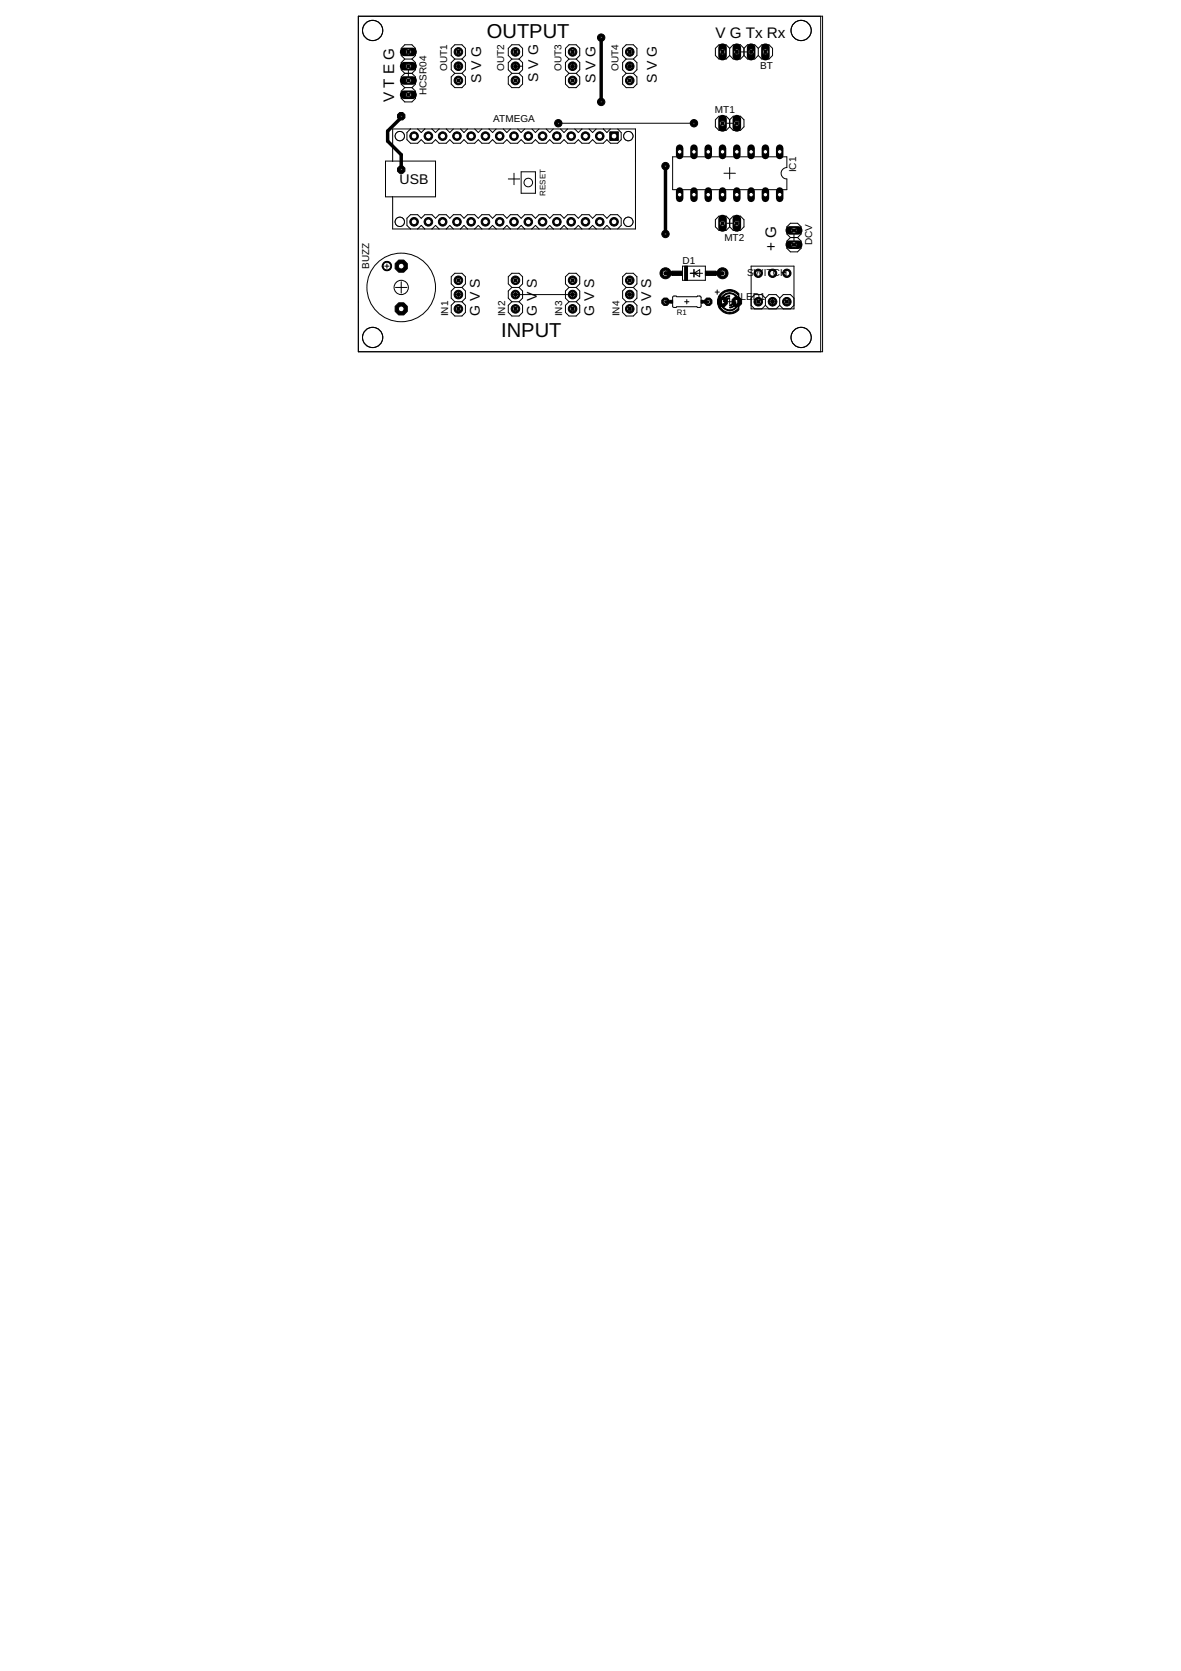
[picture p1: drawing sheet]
<svg xmlns="http://www.w3.org/2000/svg" width="210mm" height="297mm" viewBox="0 0 210 297" stroke-linecap="round" stroke-linejoin="round" font-family="sans-serif">
<defs><g id="words">
<g font-size="3.6">
<text x="86.5" y="6.7">OUTPUT</text>
<text x="89.1" y="60">INPUT</text>
</g>
<g font-size="2.7">
<text x="127.2" y="6.7">V G Tx Rx</text>
<text x="70" y="18.1" transform="rotate(-90 70 18.1)">V T E G</text>
<text x="137.9" y="44.6" transform="rotate(-90 137.9 44.6)">+ G</text>
</g>
<g font-size="2.5">
<text x="85.5" y="14.8" transform="rotate(-90 85.5 14.8)">S V G</text>
<text x="95.7" y="14.6" transform="rotate(-90 95.7 14.6)">S V G</text>
<text x="105.8" y="14.8" transform="rotate(-90 105.8 14.8)">S V G</text>
<text x="116.7" y="14.8" transform="rotate(-90 116.7 14.8)">S V G</text>
<text x="71" y="32.7">USB</text>
<text x="95.4" y="51.2" transform="rotate(-90 95.4 51.2)">S</text>
<text x="85.3" y="56.2" transform="rotate(-90 85.3 56.2)">G V S</text>
<text x="95.4" y="56.2" transform="rotate(-90 95.4 56.2)">G V</text>
<text x="105.6" y="56.2" transform="rotate(-90 105.6 56.2)">G V S</text>
<text x="115.7" y="56.2" transform="rotate(-90 115.7 56.2)">G V S</text>
</g>
<g font-size="1.8">
<text x="75.8" y="16.9" transform="rotate(-90 75.8 16.9)">HCSR04</text>
<text x="79.5" y="12.6" transform="rotate(-90 79.5 12.6)">OUT1</text>
<text x="89.6" y="12.6" transform="rotate(-90 89.6 12.6)">OUT2</text>
<text x="99.8" y="12.6" transform="rotate(-90 99.8 12.6)">OUT3</text>
<text x="109.9" y="12.6" transform="rotate(-90 109.9 12.6)">OUT4</text>
<text x="135.1" y="12.3">BT</text>
<text x="87.7" y="21.7">ATMEGA</text>
<text x="127.1" y="20.1">MT1</text>
<text x="141.5" y="30.7" transform="rotate(-90 141.5 30.7)">IC1</text>
<text x="65.6" y="47.8" transform="rotate(-90 65.6 47.8)">BUZZ</text>
<text x="121.3" y="46.9">D1</text>
<text x="128.8" y="42.8">MT2</text>
<text x="144.4" y="43.6" transform="rotate(-90 144.4 43.6)">DCV</text>
<text x="131.6" y="53.3">LE</text>
<text x="132.8" y="49.1">S</text>
<text x="133.8" y="53.3">D1</text>
<text x="134" y="49.1">WITCH</text>
<text x="79.6" y="56.3" transform="rotate(-90 79.6 56.3)">IN1</text>
<text x="89.8" y="56.3" transform="rotate(-90 89.8 56.3)">IN2</text>
<text x="99.9" y="56.3" transform="rotate(-90 99.9 56.3)">IN3</text>
<text x="110.1" y="56.3" transform="rotate(-90 110.1 56.3)">IN4</text>
</g>
<g font-size="1.4">
<text x="96.9" y="34.8" transform="rotate(-90 96.9 34.8)">RESET</text>
<text x="120.3" y="55.9">R1</text>
</g>
</g></defs>
<path d="M106.8 6.7v11.4M71.3 20.7v.2l-2.4 2.4v1.8l2.4 2.4v2.7M118.3 29.5v12.1" fill="none" stroke="#000" stroke-width=".61"/>
<path d="M99.2 21.9h24.1" fill="none" stroke="#000" stroke-width=".18"/>
<circle cx="81.5" cy="54.9" r=".76" fill="#000" stroke="#000" stroke-width=".18"/>
<circle cx="81.5" cy="54.9" r=".51" fill="#fff" stroke="#000" stroke-width=".18"/>
<circle cx="81.5" cy="52.4" r=".76" fill="#000" stroke="#000" stroke-width=".18"/>
<circle cx="81.5" cy="52.4" r=".51" fill="#fff" stroke="#000" stroke-width=".18"/>
<circle cx="81.5" cy="49.8" r=".76" fill="#000" stroke="#000" stroke-width=".18"/>
<circle cx="81.5" cy="49.8" r=".51" fill="#fff" stroke="#000" stroke-width=".18"/>
<circle cx="91.6" cy="54.9" r=".76" fill="#000" stroke="#000" stroke-width=".18"/>
<circle cx="91.6" cy="54.9" r=".51" fill="#fff" stroke="#000" stroke-width=".18"/>
<circle cx="91.6" cy="52.4" r=".76" fill="#000" stroke="#000" stroke-width=".18"/>
<circle cx="91.6" cy="52.4" r=".51" fill="#fff" stroke="#000" stroke-width=".18"/>
<circle cx="91.6" cy="49.8" r=".76" fill="#000" stroke="#000" stroke-width=".18"/>
<circle cx="91.6" cy="49.8" r=".51" fill="#fff" stroke="#000" stroke-width=".18"/>
<circle cx="101.8" cy="54.9" r=".76" fill="#000" stroke="#000" stroke-width=".18"/>
<circle cx="101.8" cy="54.9" r=".51" fill="#fff" stroke="#000" stroke-width=".18"/>
<circle cx="101.8" cy="52.4" r=".76" fill="#000" stroke="#000" stroke-width=".18"/>
<circle cx="101.8" cy="52.4" r=".51" fill="#fff" stroke="#000" stroke-width=".18"/>
<circle cx="101.8" cy="49.8" r=".76" fill="#000" stroke="#000" stroke-width=".18"/>
<circle cx="101.8" cy="49.8" r=".51" fill="#fff" stroke="#000" stroke-width=".18"/>
<circle cx="111.9" cy="54.9" r=".76" fill="#000" stroke="#000" stroke-width=".18"/>
<circle cx="111.9" cy="54.9" r=".51" fill="#fff" stroke="#000" stroke-width=".18"/>
<circle cx="111.9" cy="52.4" r=".76" fill="#000" stroke="#000" stroke-width=".18"/>
<circle cx="111.9" cy="52.4" r=".51" fill="#fff" stroke="#000" stroke-width=".18"/>
<circle cx="111.9" cy="49.8" r=".76" fill="#000" stroke="#000" stroke-width=".18"/>
<circle cx="111.9" cy="49.8" r=".51" fill="#fff" stroke="#000" stroke-width=".18"/>
<path d="M136 8.5v1.5" fill="none" stroke="#000" stroke-width="1.5"/>
<circle cx="136" cy="9.2" r=".51" fill="#fff" stroke="#000" stroke-width=".18"/>
<path d="M133.5 8.5v1.5" fill="none" stroke="#000" stroke-width="1.5"/>
<circle cx="133.5" cy="9.2" r=".51" fill="#fff" stroke="#000" stroke-width=".18"/>
<path d="M131 8.5v1.5" fill="none" stroke="#000" stroke-width="1.5"/>
<circle cx="131" cy="9.2" r=".51" fill="#fff" stroke="#000" stroke-width=".18"/>
<path d="M128.4 8.5v1.5" fill="none" stroke="#000" stroke-width="1.5"/>
<circle cx="128.4" cy="9.2" r=".51" fill="#fff" stroke="#000" stroke-width=".18"/>
<path d="M140.4 43.5h1.5" fill="none" stroke="#000" stroke-width="1.5"/>
<circle cx="141.1" cy="43.5" r=".51" fill="#fff" stroke="#000" stroke-width=".18"/>
<path d="M140.4 41h1.5" fill="none" stroke="#000" stroke-width="1.5"/>
<circle cx="141.1" cy="41" r=".51" fill="#fff" stroke="#000" stroke-width=".18"/>
<path d="M71.8 16.8h1.5" fill="none" stroke="#000" stroke-width="1.5"/>
<circle cx="72.6" cy="16.8" r=".51" fill="#fff" stroke="#000" stroke-width=".18"/>
<path d="M71.8 14.3h1.5" fill="none" stroke="#000" stroke-width="1.5"/>
<circle cx="72.6" cy="14.3" r=".51" fill="#fff" stroke="#000" stroke-width=".18"/>
<path d="M71.8 11.8h1.5" fill="none" stroke="#000" stroke-width="1.5"/>
<circle cx="72.6" cy="11.8" r=".51" fill="#fff" stroke="#000" stroke-width=".18"/>
<path d="M71.8 9.2h1.5" fill="none" stroke="#000" stroke-width="1.5"/>
<circle cx="72.6" cy="9.2" r=".51" fill="#fff" stroke="#000" stroke-width=".18"/>
<path d="M138.6 26.3v1.3" fill="none" stroke="#000" stroke-width="1.3"/>
<circle cx="138.6" cy="27" r=".4" fill="#fff" stroke="#000" stroke-width=".18"/>
<path d="M136 26.3v1.3" fill="none" stroke="#000" stroke-width="1.3"/>
<circle cx="136" cy="27" r=".4" fill="#fff" stroke="#000" stroke-width=".18"/>
<path d="M123.3 26.3v1.3" fill="none" stroke="#000" stroke-width="1.3"/>
<circle cx="123.3" cy="27" r=".4" fill="#fff" stroke="#000" stroke-width=".18"/>
<path d="M120.8 26.3v1.3" fill="none" stroke="#000" stroke-width="1.3"/>
<circle cx="120.8" cy="27" r=".4" fill="#fff" stroke="#000" stroke-width=".18"/>
<path d="M133.5 26.3v1.3" fill="none" stroke="#000" stroke-width="1.3"/>
<circle cx="133.5" cy="27" r=".4" fill="#fff" stroke="#000" stroke-width=".18"/>
<path d="M131 26.3v1.3" fill="none" stroke="#000" stroke-width="1.3"/>
<circle cx="131" cy="27" r=".4" fill="#fff" stroke="#000" stroke-width=".18"/>
<path d="M125.9 26.3v1.3" fill="none" stroke="#000" stroke-width="1.3"/>
<circle cx="125.9" cy="27" r=".4" fill="#fff" stroke="#000" stroke-width=".18"/>
<path d="M128.4 26.3v1.3" fill="none" stroke="#000" stroke-width="1.3"/>
<circle cx="128.4" cy="27" r=".4" fill="#fff" stroke="#000" stroke-width=".18"/>
<path d="M120.8 34v1.3" fill="none" stroke="#000" stroke-width="1.3"/>
<circle cx="120.8" cy="34.6" r=".4" fill="#fff" stroke="#000" stroke-width=".18"/>
<path d="M123.3 34v1.3" fill="none" stroke="#000" stroke-width="1.3"/>
<circle cx="123.3" cy="34.6" r=".4" fill="#fff" stroke="#000" stroke-width=".18"/>
<path d="M125.9 34v1.3" fill="none" stroke="#000" stroke-width="1.3"/>
<circle cx="125.9" cy="34.6" r=".4" fill="#fff" stroke="#000" stroke-width=".18"/>
<path d="M128.4 34v1.3" fill="none" stroke="#000" stroke-width="1.3"/>
<circle cx="128.4" cy="34.6" r=".4" fill="#fff" stroke="#000" stroke-width=".18"/>
<path d="M131 34v1.3" fill="none" stroke="#000" stroke-width="1.3"/>
<circle cx="131" cy="34.6" r=".4" fill="#fff" stroke="#000" stroke-width=".18"/>
<path d="M133.5 34v1.3" fill="none" stroke="#000" stroke-width="1.3"/>
<circle cx="133.5" cy="34.6" r=".4" fill="#fff" stroke="#000" stroke-width=".18"/>
<path d="M136 34v1.3" fill="none" stroke="#000" stroke-width="1.3"/>
<circle cx="136" cy="34.6" r=".4" fill="#fff" stroke="#000" stroke-width=".18"/>
<path d="M138.6 34v1.3" fill="none" stroke="#000" stroke-width="1.3"/>
<circle cx="138.6" cy="34.6" r=".4" fill="#fff" stroke="#000" stroke-width=".18"/>
<path d="M108.4 23.4h1.5v1.6h-1.5z" fill="#000" stroke="#000" stroke-width=".18"/>
<circle cx="109.1" cy="24.2" r=".51" fill="#fff" stroke="#000" stroke-width=".18"/>
<circle cx="106.6" cy="24.2" r=".76" fill="#000" stroke="#000" stroke-width=".18"/>
<circle cx="106.6" cy="24.2" r=".51" fill="#fff" stroke="#000" stroke-width=".18"/>
<circle cx="104.1" cy="24.2" r=".76" fill="#000" stroke="#000" stroke-width=".18"/>
<circle cx="104.1" cy="24.2" r=".51" fill="#fff" stroke="#000" stroke-width=".18"/>
<circle cx="101.5" cy="24.2" r=".76" fill="#000" stroke="#000" stroke-width=".18"/>
<circle cx="101.5" cy="24.2" r=".51" fill="#fff" stroke="#000" stroke-width=".18"/>
<circle cx="99" cy="24.2" r=".76" fill="#000" stroke="#000" stroke-width=".18"/>
<circle cx="99" cy="24.2" r=".51" fill="#fff" stroke="#000" stroke-width=".18"/>
<circle cx="96.4" cy="24.2" r=".76" fill="#000" stroke="#000" stroke-width=".18"/>
<circle cx="96.4" cy="24.2" r=".51" fill="#fff" stroke="#000" stroke-width=".18"/>
<circle cx="93.9" cy="24.2" r=".76" fill="#000" stroke="#000" stroke-width=".18"/>
<circle cx="93.9" cy="24.2" r=".51" fill="#fff" stroke="#000" stroke-width=".18"/>
<circle cx="91.4" cy="24.2" r=".76" fill="#000" stroke="#000" stroke-width=".18"/>
<circle cx="91.4" cy="24.2" r=".51" fill="#fff" stroke="#000" stroke-width=".18"/>
<circle cx="88.8" cy="24.2" r=".76" fill="#000" stroke="#000" stroke-width=".18"/>
<circle cx="88.8" cy="24.2" r=".51" fill="#fff" stroke="#000" stroke-width=".18"/>
<circle cx="86.3" cy="24.2" r=".76" fill="#000" stroke="#000" stroke-width=".18"/>
<circle cx="86.3" cy="24.2" r=".51" fill="#fff" stroke="#000" stroke-width=".18"/>
<circle cx="83.7" cy="24.2" r=".76" fill="#000" stroke="#000" stroke-width=".18"/>
<circle cx="83.7" cy="24.2" r=".51" fill="#fff" stroke="#000" stroke-width=".18"/>
<circle cx="81.2" cy="24.2" r=".76" fill="#000" stroke="#000" stroke-width=".18"/>
<circle cx="81.2" cy="24.2" r=".51" fill="#fff" stroke="#000" stroke-width=".18"/>
<circle cx="109.1" cy="39.4" r=".76" fill="#000" stroke="#000" stroke-width=".18"/>
<circle cx="109.1" cy="39.4" r=".51" fill="#fff" stroke="#000" stroke-width=".18"/>
<circle cx="106.6" cy="39.4" r=".76" fill="#000" stroke="#000" stroke-width=".18"/>
<circle cx="106.6" cy="39.4" r=".51" fill="#fff" stroke="#000" stroke-width=".18"/>
<circle cx="104.1" cy="39.4" r=".76" fill="#000" stroke="#000" stroke-width=".18"/>
<circle cx="104.1" cy="39.4" r=".51" fill="#fff" stroke="#000" stroke-width=".18"/>
<circle cx="101.5" cy="39.4" r=".76" fill="#000" stroke="#000" stroke-width=".18"/>
<circle cx="101.5" cy="39.4" r=".51" fill="#fff" stroke="#000" stroke-width=".18"/>
<circle cx="99" cy="39.4" r=".76" fill="#000" stroke="#000" stroke-width=".18"/>
<circle cx="99" cy="39.4" r=".51" fill="#fff" stroke="#000" stroke-width=".18"/>
<circle cx="96.4" cy="39.4" r=".76" fill="#000" stroke="#000" stroke-width=".18"/>
<circle cx="96.4" cy="39.4" r=".51" fill="#fff" stroke="#000" stroke-width=".18"/>
<circle cx="91.4" cy="39.4" r=".76" fill="#000" stroke="#000" stroke-width=".18"/>
<circle cx="91.4" cy="39.4" r=".51" fill="#fff" stroke="#000" stroke-width=".18"/>
<circle cx="88.8" cy="39.4" r=".76" fill="#000" stroke="#000" stroke-width=".18"/>
<circle cx="88.8" cy="39.4" r=".51" fill="#fff" stroke="#000" stroke-width=".18"/>
<circle cx="83.7" cy="39.4" r=".76" fill="#000" stroke="#000" stroke-width=".18"/>
<circle cx="83.7" cy="39.4" r=".51" fill="#fff" stroke="#000" stroke-width=".18"/>
<circle cx="81.2" cy="39.4" r=".76" fill="#000" stroke="#000" stroke-width=".18"/>
<circle cx="81.2" cy="39.4" r=".51" fill="#fff" stroke="#000" stroke-width=".18"/>
<circle cx="86.3" cy="39.4" r=".76" fill="#000" stroke="#000" stroke-width=".18"/>
<circle cx="86.3" cy="39.4" r=".51" fill="#fff" stroke="#000" stroke-width=".18"/>
<circle cx="93.9" cy="39.4" r=".76" fill="#000" stroke="#000" stroke-width=".18"/>
<circle cx="93.9" cy="39.4" r=".51" fill="#fff" stroke="#000" stroke-width=".18"/>
<circle cx="78.7" cy="24.2" r=".76" fill="#000" stroke="#000" stroke-width=".18"/>
<circle cx="78.7" cy="24.2" r=".51" fill="#fff" stroke="#000" stroke-width=".18"/>
<circle cx="76.1" cy="24.2" r=".76" fill="#000" stroke="#000" stroke-width=".18"/>
<circle cx="76.1" cy="24.2" r=".51" fill="#fff" stroke="#000" stroke-width=".18"/>
<circle cx="73.6" cy="24.2" r=".76" fill="#000" stroke="#000" stroke-width=".18"/>
<circle cx="73.6" cy="24.2" r=".51" fill="#fff" stroke="#000" stroke-width=".18"/>
<circle cx="78.7" cy="39.4" r=".76" fill="#000" stroke="#000" stroke-width=".18"/>
<circle cx="78.7" cy="39.4" r=".51" fill="#fff" stroke="#000" stroke-width=".18"/>
<circle cx="76.1" cy="39.4" r=".76" fill="#000" stroke="#000" stroke-width=".18"/>
<circle cx="76.1" cy="39.4" r=".51" fill="#fff" stroke="#000" stroke-width=".18"/>
<circle cx="73.6" cy="39.4" r=".76" fill="#000" stroke="#000" stroke-width=".18"/>
<circle cx="73.6" cy="39.4" r=".51" fill="#fff" stroke="#000" stroke-width=".18"/>
<path d="M128.4 21.2v1.5" fill="none" stroke="#000" stroke-width="1.5"/>
<circle cx="128.4" cy="21.9" r=".51" fill="#fff" stroke="#000" stroke-width=".18"/>
<path d="M131 21.2v1.5" fill="none" stroke="#000" stroke-width="1.5"/>
<circle cx="131" cy="21.9" r=".51" fill="#fff" stroke="#000" stroke-width=".18"/>
<path d="M131 38.9v1.5" fill="none" stroke="#000" stroke-width="1.5"/>
<circle cx="131" cy="39.7" r=".51" fill="#fff" stroke="#000" stroke-width=".18"/>
<path d="M128.4 38.9v1.5" fill="none" stroke="#000" stroke-width="1.5"/>
<circle cx="128.4" cy="39.7" r=".51" fill="#fff" stroke="#000" stroke-width=".18"/>
<circle cx="81.5" cy="9.2" r=".76" fill="#000" stroke="#000" stroke-width=".18"/>
<circle cx="81.5" cy="9.2" r=".51" fill="#fff" stroke="#000" stroke-width=".18"/>
<circle cx="81.5" cy="11.8" r=".76" fill="#000" stroke="#000" stroke-width=".18"/>
<circle cx="81.5" cy="11.8" r=".51" fill="#fff" stroke="#000" stroke-width=".18"/>
<circle cx="81.5" cy="14.3" r=".76" fill="#000" stroke="#000" stroke-width=".18"/>
<circle cx="81.5" cy="14.3" r=".51" fill="#fff" stroke="#000" stroke-width=".18"/>
<circle cx="91.6" cy="9.2" r=".76" fill="#000" stroke="#000" stroke-width=".18"/>
<circle cx="91.6" cy="9.2" r=".51" fill="#fff" stroke="#000" stroke-width=".18"/>
<circle cx="91.6" cy="11.8" r=".76" fill="#000" stroke="#000" stroke-width=".18"/>
<circle cx="91.6" cy="11.8" r=".51" fill="#fff" stroke="#000" stroke-width=".18"/>
<circle cx="91.6" cy="14.3" r=".76" fill="#000" stroke="#000" stroke-width=".18"/>
<circle cx="91.6" cy="14.3" r=".51" fill="#fff" stroke="#000" stroke-width=".18"/>
<circle cx="101.8" cy="9.2" r=".76" fill="#000" stroke="#000" stroke-width=".18"/>
<circle cx="101.8" cy="9.2" r=".51" fill="#fff" stroke="#000" stroke-width=".18"/>
<circle cx="101.8" cy="11.8" r=".76" fill="#000" stroke="#000" stroke-width=".18"/>
<circle cx="101.8" cy="11.8" r=".51" fill="#fff" stroke="#000" stroke-width=".18"/>
<circle cx="101.8" cy="14.3" r=".76" fill="#000" stroke="#000" stroke-width=".18"/>
<circle cx="101.8" cy="14.3" r=".51" fill="#fff" stroke="#000" stroke-width=".18"/>
<circle cx="111.9" cy="9.2" r=".76" fill="#000" stroke="#000" stroke-width=".18"/>
<circle cx="111.9" cy="9.2" r=".51" fill="#fff" stroke="#000" stroke-width=".18"/>
<circle cx="111.9" cy="11.8" r=".76" fill="#000" stroke="#000" stroke-width=".18"/>
<circle cx="111.9" cy="11.8" r=".51" fill="#fff" stroke="#000" stroke-width=".18"/>
<circle cx="111.9" cy="14.3" r=".76" fill="#000" stroke="#000" stroke-width=".18"/>
<circle cx="111.9" cy="14.3" r=".51" fill="#fff" stroke="#000" stroke-width=".18"/>
<circle cx="71.3" cy="54.9" r="1.17" fill="#000" stroke="#000" stroke-width=".18"/>
<circle cx="71.3" cy="54.9" r=".51" fill="#fff" stroke="#000" stroke-width=".18"/>
<circle cx="71.3" cy="47.3" r="1.17" fill="#000" stroke="#000" stroke-width=".18"/>
<circle cx="71.3" cy="47.3" r=".51" fill="#fff" stroke="#000" stroke-width=".18"/>
<circle cx="139.8" cy="53.6" r=".76" fill="#000" stroke="#000" stroke-width=".18"/>
<circle cx="139.8" cy="53.6" r=".51" fill="#fff" stroke="#000" stroke-width=".18"/>
<circle cx="137.3" cy="53.6" r=".76" fill="#000" stroke="#000" stroke-width=".18"/>
<circle cx="137.3" cy="53.6" r=".51" fill="#fff" stroke="#000" stroke-width=".18"/>
<circle cx="134.8" cy="53.6" r=".76" fill="#000" stroke="#000" stroke-width=".18"/>
<circle cx="134.8" cy="53.6" r=".51" fill="#fff" stroke="#000" stroke-width=".18"/>
<circle cx="128.4" cy="48.6" r=".97" fill="#000" stroke="#000" stroke-width=".18"/>
<circle cx="128.4" cy="48.6" r=".55" fill="#fff" stroke="#000" stroke-width=".18"/>
<circle cx="118.3" cy="48.6" r=".97" fill="#000" stroke="#000" stroke-width=".18"/>
<circle cx="118.3" cy="48.6" r=".55" fill="#fff" stroke="#000" stroke-width=".18"/>
<circle cx="125.9" cy="53.6" r=".71" fill="#000" stroke="#000" stroke-width=".18"/>
<circle cx="125.9" cy="53.6" r=".4" fill="#fff" stroke="#000" stroke-width=".18"/>
<circle cx="118.3" cy="53.6" r=".71" fill="#000" stroke="#000" stroke-width=".18"/>
<circle cx="118.3" cy="53.6" r=".4" fill="#fff" stroke="#000" stroke-width=".18"/>
<circle cx="128.4" cy="53.6" r=".92" fill="#000" stroke="#000" stroke-width=".18"/>
<circle cx="128.4" cy="53.6" r=".4" fill="#fff" stroke="#000" stroke-width=".18"/>
<circle cx="131" cy="53.6" r=".92" fill="#000" stroke="#000" stroke-width=".18"/>
<circle cx="131" cy="53.6" r=".4" fill="#fff" stroke="#000" stroke-width=".18"/>
<circle cx="106.8" cy="18.1" r=".66" fill="#000" stroke="#000" stroke-width=".18"/>
<circle cx="106.8" cy="18.1" r=".17" fill="#fff" stroke="#000" stroke-width=".18"/>
<circle cx="106.8" cy="6.7" r=".66" fill="#000" stroke="#000" stroke-width=".18"/>
<circle cx="106.8" cy="6.7" r=".17" fill="#fff" stroke="#000" stroke-width=".18"/>
<circle cx="123.3" cy="21.9" r=".66" fill="#000" stroke="#000" stroke-width=".18"/>
<circle cx="123.3" cy="21.9" r=".17" fill="#fff" stroke="#000" stroke-width=".18"/>
<circle cx="99.2" cy="21.9" r=".66" fill="#000" stroke="#000" stroke-width=".18"/>
<circle cx="99.2" cy="21.9" r=".17" fill="#fff" stroke="#000" stroke-width=".18"/>
<circle cx="118.3" cy="29.5" r=".66" fill="#000" stroke="#000" stroke-width=".18"/>
<circle cx="118.3" cy="29.5" r=".17" fill="#fff" stroke="#000" stroke-width=".18"/>
<circle cx="118.3" cy="41.6" r=".66" fill="#000" stroke="#000" stroke-width=".18"/>
<circle cx="118.3" cy="41.6" r=".17" fill="#fff" stroke="#000" stroke-width=".18"/>
<circle cx="134.8" cy="48.6" r=".74" fill="#000" stroke="#000" stroke-width=".18"/>
<circle cx="134.8" cy="48.6" r=".51" fill="#fff" stroke="#000" stroke-width=".18"/>
<circle cx="137.3" cy="48.6" r=".74" fill="#000" stroke="#000" stroke-width=".18"/>
<circle cx="137.3" cy="48.6" r=".51" fill="#fff" stroke="#000" stroke-width=".18"/>
<circle cx="139.8" cy="48.6" r=".74" fill="#000" stroke="#000" stroke-width=".18"/>
<circle cx="139.8" cy="48.6" r=".51" fill="#fff" stroke="#000" stroke-width=".18"/>
<circle cx="71.3" cy="30.2" r=".71" fill="#000" stroke="#000" stroke-width=".18"/>
<circle cx="71.3" cy="30.2" r=".17" fill="#fff" stroke="#000" stroke-width=".18"/>
<circle cx="71.3" cy="20.7" r=".71" fill="#000" stroke="#000" stroke-width=".18"/>
<circle cx="71.3" cy="20.7" r=".17" fill="#fff" stroke="#000" stroke-width=".18"/>
<g fill="none" stroke="#000" stroke-width=".18">
<path d="M63.7 2.9h82.5v59.6h-82.5zM71.9 10.5h1.3M71.9 10.5l-.6-.6v-1.3l.6-.6h1.3l.7 .6v1.3l-.7 .6M71.9 10.5l-.6 .6v1.3l.6 .6M71.9 13l-.6 .7v1.2l.6 .7M71.9 15.6l-.6 .6v1.3l.6 .6h1.3l.7-.6v-1.3l-.7-.6M71.9 15.6h1.3M71.9 13h1.3M72.6 12.5v1.1M73.2 10.5l.7 .6v1.3l-.7 .6M73.2 13l.7 .7v1.2l-.7 .7M80.8 10.5l-.6-.6v-1.3l.6-.6h1.3l.6 .6v1.3l-.6 .6"/>
<path d="M80.8 10.5l-.6 .6v1.3l.6 .6M80.8 13l-.6 .7v1.2l.6 .7h1.3l.6-.7v-1.2l-.6-.7M80.8 10.5h1.3M80.8 13h1.3M80.9 11.8h1.1M81.5 11.3v1M82.1 10.5l.6 .6v1.3l-.6 .6M91 10.5l-.7-.6v-1.3l.7-.6h1.2l.7 .6v1.3l-.7 .6M91 10.5l-.7 .6v1.3l.7 .6M91 13l-.7 .7v1.2l.7 .7h1.2l.7-.7v-1.2l-.7-.7M91 10.5h1.2M91 13h1.2"/>
<path d="M91.1 11.8h1.8M91.6 11.3v1M92.2 10.5l.7 .6v1.3l-.7 .6M101.1 10.5l-.6-.6v-1.3l.6-.6h1.3l.6 .6v1.3l-.6 .6M101.1 10.5l-.6 .6v1.3l.6 .6M101.1 13l-.6 .7v1.2l.6 .7h1.3l.6-.7v-1.2l-.6-.7M101.1 10.5h1.3M101.1 13h1.3M101.3 11.8h1M101.8 11.3v1M102.4 10.5l.6 .6v1.3l-.6 .6M111.3 10.5l-.6-.6v-1.3l.6-.6h1.3l.6 .6v1.3l-.6 .6"/>
<path d="M111.3 10.5l-.6 .6v1.3l.6 .6M111.3 13l-.6 .7v1.2l.6 .7h1.3l.6-.7v-1.2l-.6-.7M111.3 10.5h1.3M111.3 13h1.3M111.4 11.8h1M111.9 11.3v1M112.6 10.5l.6 .6v1.3l-.6 .6M129.7 9.9l.6 .6h1.3l.6-.6M129.7 8.6l-.6-.6h-1.3l-.7 .6v1.3l.7 .6h1.3l.6-.6M129.7 8.6v1.3M129.7 8.6l.6-.6h1.3l.6 .6M131.7 9.2h1.1"/>
<path d="M132.2 9.9l.7 .6h1.2l.7-.6M132.2 8.6l.7-.6h1.2l.7 .6M132.2 8.6v1.3M134.8 8.6l.6-.6h1.3l.6 .6v1.3l-.6 .6h-1.3l-.6-.6M134.8 8.6v1.3M145.9 2.9v59.6M68.5 28.6h8.9v6.4h-8.9zM69.8 28.6v-5.7h43.1v17.8h-43.1v-5.7M73 22.9l-.7 .7v1.2l.7 .7h1.2l.7-.7 .6 .7h1.3l.6-.7 .6 .7h1.3l.6-.7 .7 .7h1.3l.6-.7 .6 .7h1.3l.6-.7 .6 .7h1.3l.6-.7 .7 .7h1.3l.6-.7 .6 .7h1.3l.6-.7 .7 .7h1.2l.7-.7 .6 .7h1.3l.6-.7 .6 .7h1.3l.6-.7 .7 .7h1.3l.6-.7 .6 .7h1.3l.6-.7 .7 .7h1.2l.7-.7 .6 .7h1.3l.6-.7v-1.2l-.6-.7M74.2 22.9l.7 .7 .6-.7M76.8 22.9l.6 .7 .6-.7M79.3 22.9l.6 .7 .7-.7"/>
<path d="M81.9 22.9l.6 .7 .6-.7M84.4 22.9l.6 .7 .6-.7M86.9 22.9l.6 .7 .7-.7M89.5 22.9l.6 .7 .6-.7M90.3 31.8h2.1M91.4 30.8v2M92 22.9l.6 .7 .7-.7M92.6 30.5h2.6v3.9h-2.6zM94.5 22.9l.7 .7 .6-.7M97.1 22.9l.6 .7 .6-.7M99.6 22.9l.6 .7 .7-.7M102.2 22.9l.6 .7 .6-.7"/>
<path d="M104.7 22.9l.6 .7 .7-.7M107.2 22.9l.7 .7 .6-.7M119.5 27.9h20.3v1.9a1.02 1.02 0 0 0-1 1 1.02 1.02 0 0 0 1 1v1.9h-20.3zM128.7 30.8h2M129.2 39.7h1M129.2 21.9h1M129.7 21.3l.6-.6h1.3l.6 .6v1.2l-.6 .7h-1.3l-.6-.7M129.7 21.3l-.6-.6h-1.3l-.7 .6v1.2l.7 .7h1.3l.6-.7M129.7 39.1l-.6-.7h-1.3l-.7 .7v1.2l.7 .7h1.3l.6-.7M129.7 21.3v1.2M129.7 29.8v2M129.7 39.1v1.2"/>
<path d="M129.7 39.1l.6-.7h1.3l.6 .7v1.2l-.6 .7h-1.3l-.6-.7M68.4 47.3h.8M68.8 46.9v.8M70.3 51.1h2M71.3 50.1v2M73 40.7l-.7-.6v-1.3l.7-.6h1.2l.7 .6 .6-.6h1.3l.6 .6 .6-.6h1.3l.6 .6 .7-.6h1.3l.6 .6 .6-.6h1.3l.6 .6 .6-.6h1.3l.6 .6 .7-.6h1.3l.6 .6 .6-.6h1.3l.6 .6 .7-.6h1.2l.7 .6 .6-.6h1.3l.6 .6 .6-.6h1.3l.6 .6 .7-.6h1.3l.6 .6 .6-.6h1.3l.6 .6 .7-.6h1.2l.7 .6 .6-.6h1.3l.6 .6v1.3l-.6 .6M74.2 40.7l.7-.6 .6 .6M76.8 40.7l.6-.6 .6 .6M79.3 40.7l.6-.6 .7 .6M80.8 51.1l-.6-.6v-1.3l.6-.6h1.3l.6 .6v1.3l-.6 .6M80.8 51.1l-.6 .6v1.3l.6 .6M80.8 53.6l-.6 .7v1.2l.6 .7h1.3l.6-.7v-1.2l-.6-.7"/>
<path d="M80.8 53.6h1.3M80.8 51.1h1.3M81 52.4h1M81.5 51.9v1M81.9 40.7l.6-.6 .6 .6M82.1 51.1l.6 .6v1.3l-.6 .6M84.4 40.7l.6-.6 .6 .6M86.9 40.7l.6-.6 .7 .6M89.5 40.7l.6-.6 .6 .6M91 53.6h1.2M91 51.1h1.2M91 53.6l-.7 .7v1.2l.7 .7h1.2l.7-.7v-1.2l-.7-.7"/>
<path d="M91 51.1l-.7-.6v-1.3l.7-.6h1.2l.7 .6v1.3l-.7 .6M91 51.1l-.7 .6v1.3l.7 .6M91.1 52.4h11.2M91.6 51.9v1M92 40.7l.6-.6 .7 .6M92.2 51.1l.7 .6v1.3l-.7 .6M94.5 40.7l.7-.6 .6 .6M97.1 40.7l.6-.6 .6 .6M99.6 40.7l.6-.6 .7 .6M101.1 53.6h1.3M101.1 51.1h1.3M101.1 53.6l-.6 .7v1.2l.6 .7h1.3l.6-.7v-1.2l-.6-.7"/>
<path d="M101.1 51.1l-.6-.6v-1.3l.6-.6h1.3l.6 .6v1.3l-.6 .6M101.1 51.1l-.6 .6v1.3l.6 .6M101.8 51.9v1M102.2 40.7l.6-.6 .6 .6M102.4 51.1l.6 .6v1.3l-.6 .6M104.7 40.7l.6-.6 .7 .6M107.2 40.7l.7-.6 .6 .6M111.3 53.6h1.3M111.3 51.1h1.3M111.3 53.6l-.6 .7v1.2l.6 .7h1.3l.6-.7v-1.2l-.6-.7M111.3 51.1l-.6-.6v-1.3l.6-.6h1.3l.6 .6v1.3l-.6 .6M111.3 51.1l-.6 .6v1.3l.6 .6"/>
<path d="M111.4 52.4h1M111.9 51.9v1M112.6 51.1l.6 .6v1.3l-.6 .6M119.6 52.7l.6-.1 .1 .1h3.5l.2-.1h.5l.1 .3v1.6l-.2 .2h-.4l-.2-.2h-3.5l-.1 .2-.5-.1-.2-.1zM121.3 47.3h4.1v2.5h-4.1zM121.7 53.6h.7M122.1 53.3v.7M122.7 48.6h2.2M123.3 48.6l1.1-.7v1.3zM123.3 47.9v1.4M127.1 51.9h.7M127.5 51.5v.8"/>
<path d="M129.3 53.6h.8M129.7 53.2v.9M133.5 47.3h7.6v7.6h-7.6zM133.5 53l.6-.6h1.3l.6 .6M133.5 54.3l.6 .6M136 54.3l.7 .6M136 53v1.3M136 53l.7-.6h1.2l.7 .6M136 54.3l-.6 .6M136.5 53.6h1.6M137.3 52.9v1.5M138.6 54.3l.6 .6"/>
<path d="M138.6 53v1.3M138.6 53l.6-.6h1.3l.6 .6M138.6 54.3l-.7 .6M140.5 42.2l-.7-.6v-1.3l.7-.6h1.3l.6 .6v1.3l-.6 .6M140.5 42.2l-.7 .7v1.2l.7 .7h1.3l.6-.7v-1.2l-.6-.7M140.5 42.2h1.3M141.1 41.7v1.1M141.1 54.3l-.6 .6"/>
<circle cx="66.2" cy="5.4" r="1.8"/>
<circle cx="142.4" cy="5.4" r="1.8"/>
<circle cx="71.1" cy="24.2" r=".83"/>
<circle cx="93.9" cy="32.4" r=".76"/>
<circle cx="66.2" cy="60" r="1.8"/>
<circle cx="71.3" cy="51.1" r="6.1"/>
<circle cx="71.3" cy="51.1" r="1.27"/>
<circle cx="142.4" cy="60" r="1.8"/>
</g>
<g fill="#000" stroke="#000" stroke-width=".18">
<path d="M68.1 46.8a.84 .84 0 0 1 1.4 0 .84 .84 0 0 1-.5 1.3 .84 .84 0 0 1-1.1-.8h.2a.69 .69 0 0 1 .9-.7 .69 .69 0 0 1 .2 1.2 .69 .69 0 0 1-1.1-.3v-.2h-.2z" fill-rule="evenodd"/>
<path d="M127.5 53.6h.3l.3 1-.3 .2z" fill-rule="evenodd"/>
<path d="M127.8 52.6l.2 .1-.2 .9h-.3z" fill-rule="evenodd"/>
<path d="M127.8 54.7l.2-.1 .7 .7 1 .2v.3h-.2a2.06 2.06 0 0 1-1.7-1.1z" fill-rule="evenodd"/>
<path d="M128.1 53.6h.1l.1 .6 .3 .4-.1 .1-.4-.6z" fill-rule="evenodd"/>
<path d="M128.4 54.6l.1-.1a1.42 1.42 0 0 0 1.2 .6v.1h-.4z" fill-rule="evenodd"/>
<path d="M128.5 52.6l.1 .1-.4 .9h-.1l.1-.6z" fill-rule="evenodd"/>
<path d="M128.5 52.6l.7-.5 .5-.1v.2a1.42 1.42 0 0 0-1.2 .6l-.1-.1z" fill-rule="evenodd"/>
<path d="M129.7 55.1a1.42 1.42 0 0 0 1.1-.6l.2 .1-.6 .5-.6 .1h-.1z" fill-rule="evenodd"/>
<path d="M128.1 52.2a2.14 2.14 0 0 1 1.6-.7v.2l-1 .3-.7 .7-.2-.1z" fill-rule="evenodd"/>
<path d="M129.7 55.5l.6-.1 .8-.5 .2 .1-.4 .4-.6 .3-.6 .1z" fill-rule="evenodd"/>
<path d="M129.2 53.1l.5-.2v.2l-.5 .2-.1 .3h-.1z" fill-rule="evenodd"/>
<path d="M128.8 53l.5-.4h.4v.1l-.7 .3-.2 .6h-.2z" fill-rule="evenodd"/>
<path d="M129.7 54.2l.3-.1 .3-.5h.1l-.1 .4-.3 .3-.3 .1z" fill-rule="evenodd"/>
<path d="M129.7 54.6l.2-.1a.91 .91 0 0 0 .7-.9h.2v.2a1.07 1.07 0 0 1-1.1 .9z" fill-rule="evenodd"/>
<path d="M131.1 53.6h.2v.5l-.4 .6-.1-.1z" fill-rule="evenodd"/>
<path d="M129.7 52l.7 .2 .6 .5-.1 .1a1.46 1.46 0 0 0-1.2-.6z" fill-rule="evenodd"/>
<path d="M129.7 51.5l.9 .2 .8 .6-.3 .1-.8-.5-.6-.2z" fill-rule="evenodd"/>
<path d="M130.8 52.7l.1-.1 .2 .4 .2 .6h-.2z" fill-rule="evenodd"/>
</g>
<g fill="#000" stroke="#000" stroke-width=".18">
<path d="M72.3 11.5h.5v.5h-.5zM72.3 14.1h.5v.5h-.5zM72.3 16.6h.5v.5h-.5zM72.3 9h.5v.5h-.5zM81.2 11.5h.5v.5h-.5zM81.2 9h.5v.5h-.5zM81.2 14.1h.5v.5h-.5zM91.4 11.5h.5v.5h-.5zM91.4 9h.5v.5h-.5zM91.4 14.1h.5v.5h-.5zM101.5 11.5h.5v.5h-.5zM101.5 9h.5v.5h-.5z"/>
<path d="M101.5 14.1h.5v.5h-.5zM111.7 11.5h.5v.5h-.5zM111.7 9h.5v.5h-.5zM111.7 14.1h.5v.5h-.5zM128.2 9h.5v.5h-.5zM130.7 9h.5v.5h-.5zM133.2 9h.6v.5h-.6zM135.8 9h.5v.5h-.5zM128.2 21.7h.5v.5h-.5zM128.2 39.4h.5v.5h-.5zM130.7 21.7h.5v.5h-.5zM130.7 39.4h.5v.5h-.5z"/>
<path d="M81.2 52.1h.5v.5h-.5zM81.2 54.7h.5v.5h-.5zM81.2 49.6h.5v.5h-.5zM91.4 52.1h.5v.5h-.5zM91.4 54.7h.5v.5h-.5zM91.4 49.6h.5v.5h-.5zM101.5 52.1h.5v.5h-.5zM101.5 54.7h.5v.5h-.5zM101.5 49.6h.5v.5h-.5zM111.7 52.1h.5v.5h-.5zM111.7 54.7h.5v.5h-.5zM111.7 49.6h.5v.5h-.5z"/>
<path d="M119.2 53.4h.3v.5h-.3zM119.4 48.2h1.9v.8h-1.9zM121.7 47.3h.5v2.5h-.5zM124.6 53.4h.4v.5h-.4zM125.4 48.2h1.9v.8h-1.9zM134.5 53.4h.5v.5h-.5zM137.1 53.4h.5v.5h-.5zM139.6 53.4h.5v.5h-.5zM140.9 43.2h.5v.6h-.5zM140.9 40.7h.5v.5h-.5z"/>
</g>
<path d="M118.3 48.6h1M127.4 48.6h1" fill="none" stroke="#000" stroke-width=".76"/>
<path d="M118.3 53.6h.9M125 53.6h.9" fill="none" stroke="#000" stroke-width=".51"/>
<path d="M131.3 52.4v2.5" fill="none" stroke="#000" stroke-width=".25"/>
<circle cx="71.1" cy="24.2" r=".83" fill="#fff" stroke="#000" stroke-width=".18"/>
<circle cx="71.1" cy="39.4" r=".83" fill="none" stroke="#000" stroke-width=".18"/>
<circle cx="71.1" cy="39.4" r=".83" fill="#fff" stroke="#000" stroke-width=".18"/>
<circle cx="111.7" cy="39.4" r=".83" fill="none" stroke="#000" stroke-width=".18"/>
<circle cx="111.7" cy="39.4" r=".83" fill="#fff" stroke="#000" stroke-width=".18"/>
<circle cx="111.7" cy="24.2" r=".83" fill="none" stroke="#000" stroke-width=".18"/>
<circle cx="111.7" cy="24.2" r=".83" fill="#fff" stroke="#000" stroke-width=".18"/>
<use href="#words"/>
</svg>
